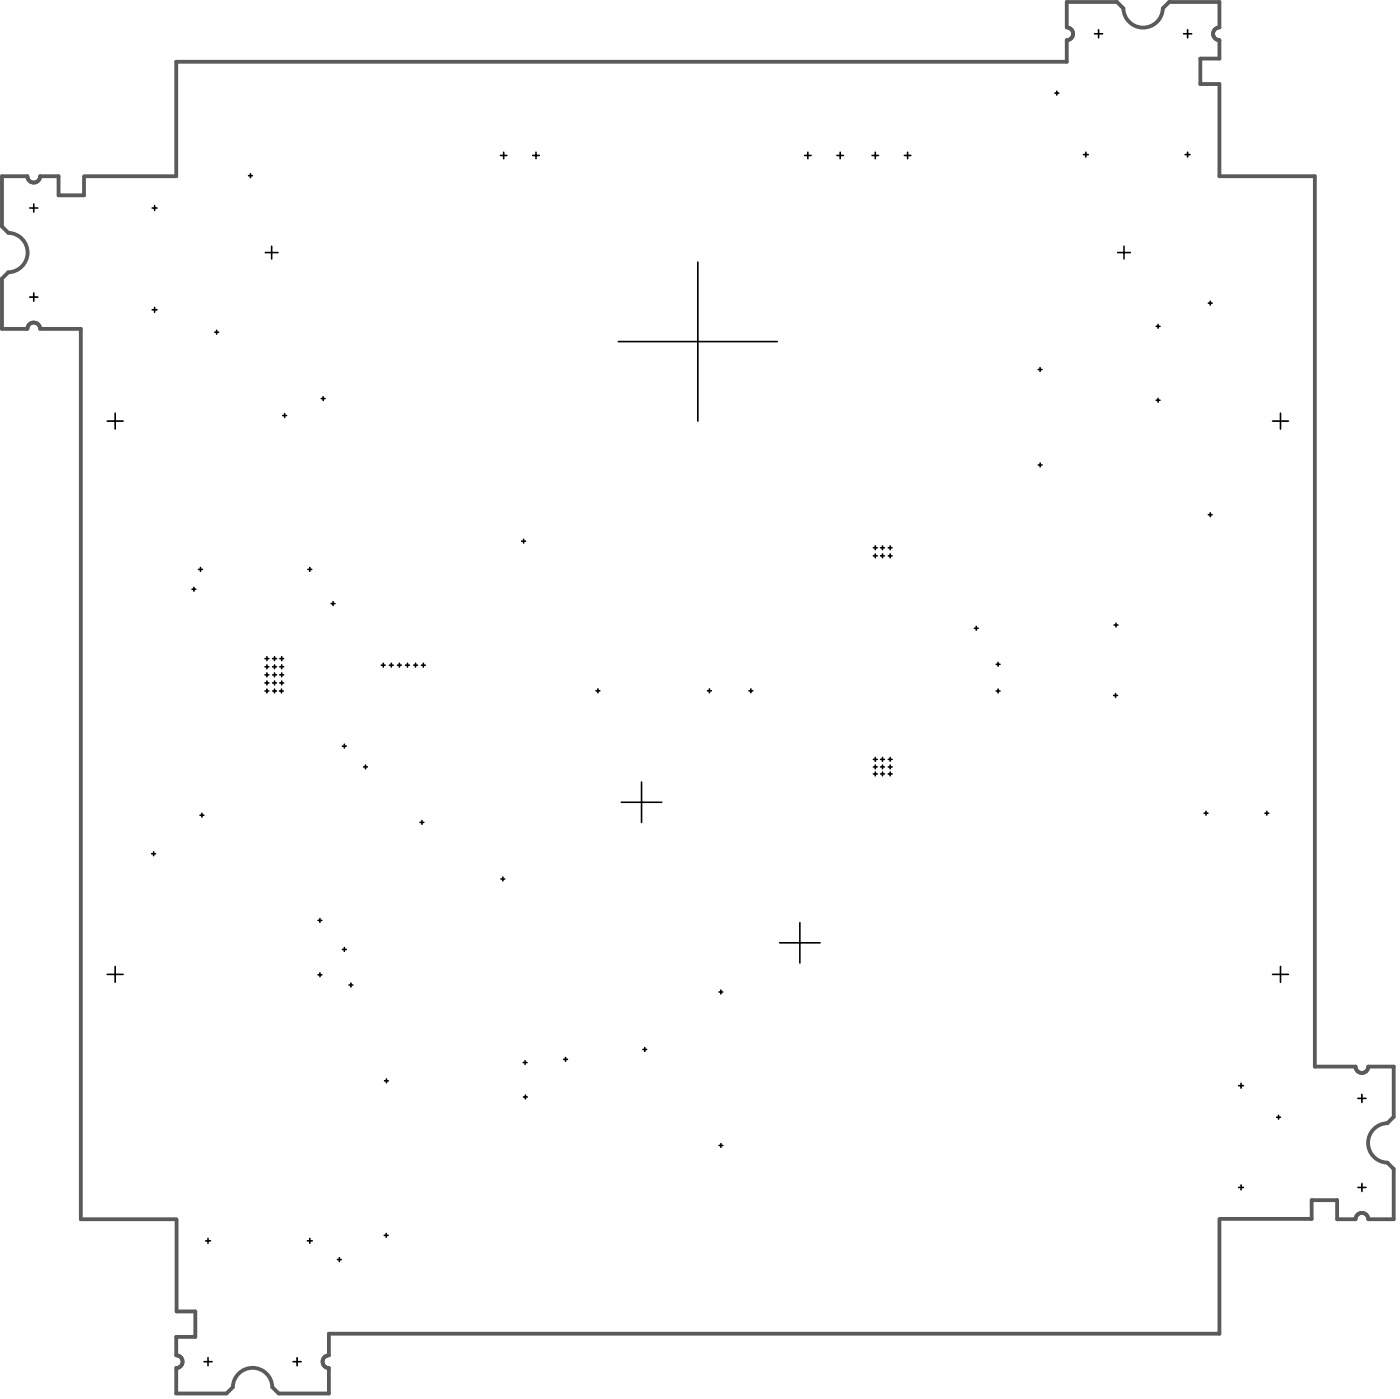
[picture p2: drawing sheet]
<svg xmlns="http://www.w3.org/2000/svg" width="366mm" height="365mm" viewBox="0 0 366 365" stroke-linecap="round" stroke-linejoin="round" font-family="sans-serif">
<path d="M22 46.1v4.9h-6.7v-5h-4.8a1.66 1.66 0 0 1-1.7 1.7 1.66 1.66 0 0 1-1.6-1.7h-6.7v13.2l1.7 1.6a5.2 5.2 0 0 1 5 5.2 5.2 5.2 0 0 1-5 5.1l-1.7 1.7v13.1h6.7a1.66 1.66 0 0 1 1.6-1.6 1.66 1.66 0 0 1 1.7 1.6h10.6v232.6h25M22 46h24.1v-29.9h232.7v-5.6a1.66 1.66 0 0 0 1.6-1.7 1.66 1.66 0 0 0-1.6-1.6v-6.7h13.1l1.6 1.7a5.2 5.2 0 0 0 5.2 5 5.2 5.2 0 0 0 5.2-5l1.6-1.7h13.1v6.7a1.66 1.66 0 0 0-1.6 1.6 1.66 1.66 0 0 0 1.6 1.7v4.8h-4.9v6.7h4.9v24h25v232.6h10.6a1.66 1.66 0 0 0 1.7 1.7 1.66 1.66 0 0 0 1.6-1.7h6.7v13.2l-1.7 1.6a5.2 5.2 0 0 0-5 5.2 5.2 5.2 0 0 0 5 5.1l1.7 1.7v13.1h-6.7a1.66 1.66 0 0 0-1.6-1.6 1.66 1.66 0 0 0-1.7 1.6h-4.8v-5h-6.7v4.9h-24M318.6 318.5v29.9h-232.7v5.7a1.66 1.66 0 0 0-1.6 1.6 1.66 1.66 0 0 0 1.6 1.7v6.6h-13.1l-1.6-1.6a5.2 5.2 0 0 0-5.2-5.1 5.2 5.2 0 0 0-5.2 5.1l-1.6 1.6h-13.1v-6.6a1.66 1.66 0 0 0 1.6-1.7 1.66 1.66 0 0 0-1.6-1.6v-4.8h4.9v-6.7h-4.9v-24" fill="none" stroke="#5a5a5a" stroke-width="1"/>
<g fill="none" stroke="#000" stroke-width=".42">
<path d="M286 8.8h2.1M287.1 7.8v2.1M309.3 8.8h2.1M310.3 7.8v2.1M131.6 39.8v1.7M140.1 39.8v1.7M211.1 39.8v1.7M219.5 39.8v1.7M228.7 39.8v1.7M237.2 39.8v1.7M275.6 24.3h1M276.1 23.8v1"/>
<path d="M283.7 39.8v1.2M310.3 39.8v1.2M7.8 54.3h2.1M8.8 53.3v2.1M39.8 54.3h1.2M40.4 53.7v1.3M65 45.9h.9M65.4 45.4v1M130.8 40.6h1.7M139.2 40.6h1.7M210.3 40.6h1.6M218.7 40.6h1.7"/>
<path d="M227.9 40.6h1.7M236.3 40.6h1.7M283.1 40.4h1.3M309.7 40.4h1.3M7.8 77.6h2.1M8.8 76.6v2.1M69.3 66h3.3M71 64.3v3.3M182.3 68.5v41.5M292.1 66h3.3M293.7 64.3v3.3M315.8 79.2h1"/>
<path d="M316.3 78.7v1M39.8 80.9h1.2M40.4 80.3v1.3M56.1 86.8h1M56.6 86.3v1M161.6 89.2h41.5M271.3 96.5h1M271.8 96v1M302.1 85.3h1M302.6 84.8v.9M28 110h4.2M30.1 107.9v4.2"/>
<path d="M73.9 108.6h1M74.4 108.1v1M83.9 104.1h1M84.4 103.6v1M302.1 104.6h1M302.6 104.1v1M332.5 110h4.2M334.6 107.9v4.2M271.3 121.5h1M271.8 121v1M315.8 134.5h1M316.3 134v1"/>
<path d="M50.2 153.9h1M50.7 153.4v1M51.9 148.8h1M52.4 148.3v.9M80.5 148.8h1M81 148.3v.9M86.5 157.7h1M87 157.2v1M136.3 141.4h1M136.8 140.9v1M228.2 145.2h1M228.2 143.1h1"/>
<path d="M228.7 142.6v1M228.7 144.7v1M230.1 145.2h1M230.1 143.1h1M230.6 142.6v1M230.6 144.7v1M232.1 145.2h1M232.1 143.1h1M232.6 142.6v1M232.6 144.7v1M69.2 178.4h1M69.2 176.3h1"/>
<path d="M69.2 174.2h1M69.2 172.1h1M69.7 171.6v1M69.7 173.7v1M69.7 175.8v1M69.7 177.9v1M71.2 178.4h1M71.2 176.3h1M71.2 174.2h1M71.2 172.1h1M71.7 171.6v1M71.7 173.7v1"/>
<path d="M71.7 175.8v1M71.7 177.9v1M73.1 178.4h1M73.1 176.3h1M73.1 174.2h1M73.1 172.1h1M73.6 171.6v1M73.6 173.7v1M73.6 175.8v1M73.6 177.9v1M99.6 173.8h1M100.1 173.3v1"/>
<path d="M101.8 173.8h1M102.3 173.3v1M103.9 173.8h1M104.4 173.3v1M106 173.8h1M106.5 173.3v1M108.1 173.8h1M108.6 173.3v1M110.1 173.8h1M110.6 173.3v1M156.2 180v1M185.4 180v1"/>
<path d="M196.2 180v1M254.6 164.1h1M255.1 163.6v1M260.3 173.5h1M260.8 173v1M291.1 163.3h1M291.6 162.8v1M69.2 180.5h1M69.7 180v1M71.2 180.5h1M71.7 180v1M73 180.5h1"/>
<path d="M73.5 180v1M89.5 194.9h1M90 194.4v1M95.5 199.9v1M155.7 180.5h1M184.9 180.5h1M195.7 180.5h1M228.2 198.4h1M228.7 197.9v1M228.7 199.9v1M230.1 198.4h1M230.6 197.9v1"/>
<path d="M230.6 199.9v1M232.1 198.4h1M232.6 197.9v1M232.6 199.9v1M260.3 180.5h1M260.8 180v1M291 181.7h1M291.5 181.2v1M52.3 213h1M52.8 212.5v1M95 200.4h1M109.7 214.8h1"/>
<path d="M110.2 214.3v1M162.4 209.6h10.5M167.6 204.3v10.6M228.2 200.4h1M228.2 202.2h1M228.7 201.7v1M230.1 200.4h1M230.1 202.2h1M230.6 201.7v1M232.1 200.4h1M232.1 202.2h1M232.6 201.7v1"/>
<path d="M314.6 212.4h1M315.1 211.9v1M330.5 212.4h1M331 211.9v1M39.6 223h1M40.1 222.5v1M83.6 239.9v1M130.9 229.6h1M131.4 229.1v1M28 254.6h4.2M30.1 252.5v4.1M83.1 240.4h1"/>
<path d="M83.1 254.7h1M83.6 254.2v1M89.5 248h1M90 247.5v1M91.2 257.3h1M91.7 256.8v1M187.9 259.2h1M188.4 258.7v1M203.7 246.3h10.6M209 241v10.6M332.5 254.6h4.2M334.6 252.5v4.1"/>
<path d="M136.7 277.6h1M137.2 277.1v1M147.3 276.7h1M147.8 276.2v1M168 274.2h1M168.5 273.7v1M100.5 282.4h1M101 281.9v1M136.8 286.6h1M137.3 286.1v1M187.9 299.2h1M188.4 298.7v1"/>
<path d="M323.7 283.6h1.2M324.3 283v1.3M333.6 291.9h1M334.1 291.4v1M354.8 286.9h2.1M355.9 285.9v2.1M323.7 310.2h1.2M324.3 309.6v1.2M354.8 310.2h2.1M355.9 309.2v2.1M53.7 324.2h1.3M54.4 323.5v1.3"/>
<path d="M80.3 324.2h1.3M81 323.5v1.3M88.2 329.1h1M88.7 328.6v1M100.4 322.7h1M100.9 322.2v1M53.3 355.7h2.1M54.4 354.7v2.1M76.6 355.7h2.1M77.6 354.7v2.1"/>
</g>
</svg>
